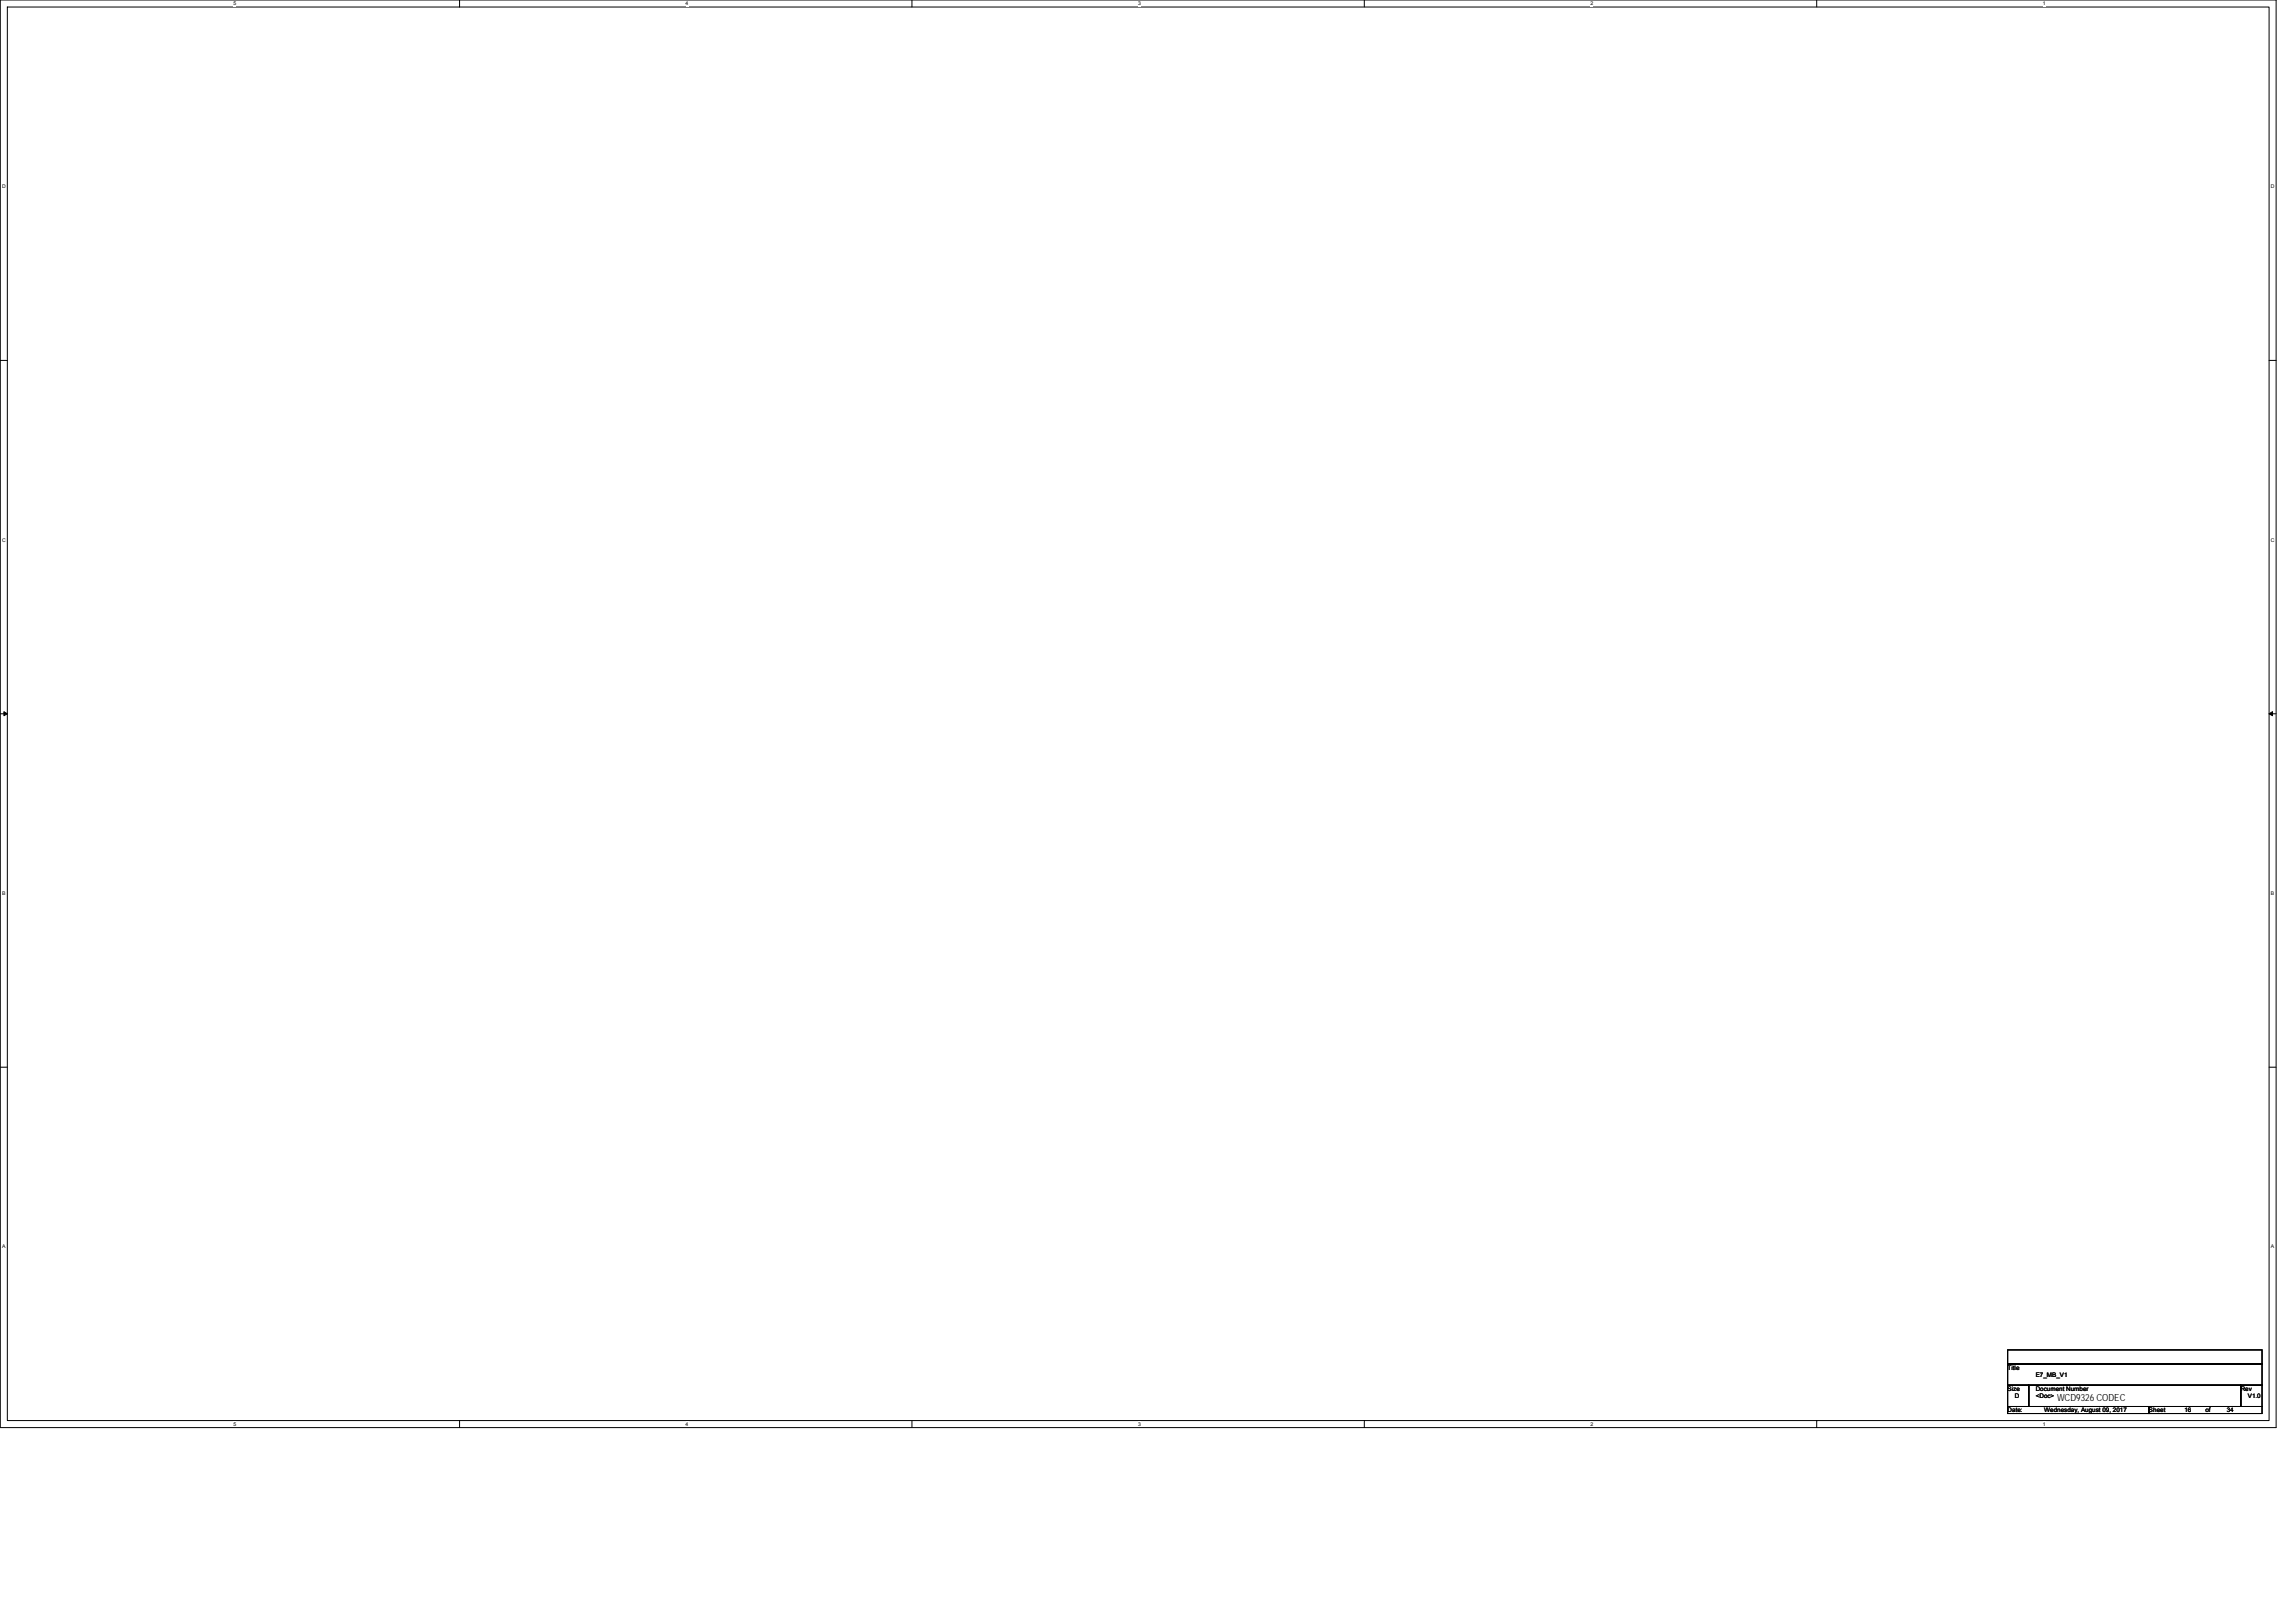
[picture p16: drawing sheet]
<svg xmlns="http://www.w3.org/2000/svg" width="297mm" height="210mm" viewBox="0 0 297 210" stroke-linecap="round" stroke-linejoin="round" font-family="sans-serif">
<defs><g id="words">
<text font-size="1.3" x="266.1" y="181.3">WCD9326 CODEC</text>
<g font-size=".8">
<text x="259.7" y="177.2">Title</text>
<text x="259.7" y="179.9">Size</text>
<text x="263.4" y="179.9">Document Number</text>
<text x="263.4" y="178.1">E7_MB_V1</text>
<text x="289.9" y="179.9">Rev</text>
<text x="259.7" y="182.7">Date:</text>
<text x="260.6" y="180.8">D</text>
<text x="263.4" y="180.8">&lt;Doc&gt;</text>
<text x="264.5" y="182.7">Wednesday, August 09, 2017</text>
<text x="278" y="182.7">Sheet</text>
<text x="282.6" y="182.7">16</text>
<text x="285.3" y="182.7">of</text>
<text x="288.1" y="182.7">34</text>
<text x="290.8" y="180.8">V1.0</text>
</g>
<g font-size=".7">
<text x="30.2" y=".7">5</text>
<text x="88.7" y=".7">4</text>
<text x="147.2" y=".7">3</text>
<text x="205.8" y=".7">2</text>
<text x="264.3" y=".7">1</text>
<text x=".3" y="24.4">D</text>
<text x="293.8" y="24.4">D</text>
<text x=".3" y="70.1">C</text>
<text x="293.8" y="70.1">C</text>
<text x=".3" y="115.8">B</text>
<text x="293.8" y="115.8">B</text>
<text x=".3" y="161.5">A</text>
<text x="293.8" y="161.5">A</text>
<text x="30.2" y="184.5">5</text>
<text x="88.7" y="184.5">4</text>
<text x="147.2" y="184.5">3</text>
<text x="205.8" y="184.5">2</text>
<text x="264.3" y="184.5">1</text>
</g>
</g></defs>
<path d="M0 0h294.5v184.7h-294.5zM.9 .9h292.7v182.9h-292.7z" fill="none" stroke="#000" stroke-width=".13"/>
<g fill="#fff">
<path d="M30.2 .1h.4v.7h-.4z"/>
<path d="M30.2 183.9h.4v.7h-.4z"/>
</g>
<path d="M59.5 0v.9M59.5 183.8v.9" fill="none" stroke="#000" stroke-width=".13"/>
<g fill="#fff">
<path d="M88.7 .1h.4v.7h-.4z"/>
<path d="M88.7 183.9h.4v.7h-.4z"/>
</g>
<path d="M118 0v.9M118 183.8v.9" fill="none" stroke="#000" stroke-width=".13"/>
<g fill="#fff">
<path d="M147.2 .1h.4v.7h-.4z"/>
<path d="M147.2 183.9h.4v.7h-.4z"/>
</g>
<path d="M176.5 0v.9M176.5 183.8v.9" fill="none" stroke="#000" stroke-width=".13"/>
<g fill="#fff">
<path d="M205.8 .1h.3v.7h-.3z"/>
<path d="M205.8 183.9h.3v.7h-.3z"/>
</g>
<path d="M235 0v.9M235 183.8v.9" fill="none" stroke="#000" stroke-width=".13"/>
<g fill="#fff">
<path d="M264.3 .1h.3v.7h-.3z"/>
<path d="M264.3 183.9h.3v.7h-.3z"/>
<path d="M.3 23.8h.4v.7h-.4z"/>
<path d="M293.8 23.8h.5v.7h-.5z"/>
<path d="M.3 69.5h.4v.7h-.4z"/>
<path d="M293.8 69.5h.5v.7h-.5z"/>
</g>
<path d="M0 46.6h.9M293.6 46.6h.9" fill="none" stroke="#000" stroke-width=".13"/>
<g fill="#fff">
<path d="M.3 115.2h.4v.8h-.4z"/>
<path d="M293.8 115.2h.4v.8h-.4z"/>
</g>
<path d="M0 92.4h.9M293.6 92.4h.9" fill="none" stroke="#000" stroke-width=".13"/>
<path d="M.5 92.1l.4 .3-.4 .2zM293.6 92.4l.4-.3v.5z" fill="#000" stroke="#000" stroke-width=".13"/>
<g fill="#fff">
<path d="M.3 160.9h.4v.8h-.4z"/>
<path d="M293.8 160.9h.4v.8h-.4z"/>
</g>
<path d="M0 138.1h.9M293.6 138.1h.9M259.7 179.2h2.8v2.8h-2.8zM259.7 174.6h32.9v1.9h-32.9zM259.7 176.5h32.9v2.7h-32.9zM262.5 179.2h27.4v2.8h-27.4zM289.9 179.2h2.7v2.8h-2.7zM259.7 182h18.3v.9h-18.3zM278 182h14.6v.9h-14.6z" fill="none" stroke="#000" stroke-width=".13"/>
<use href="#words"/>
</svg>
